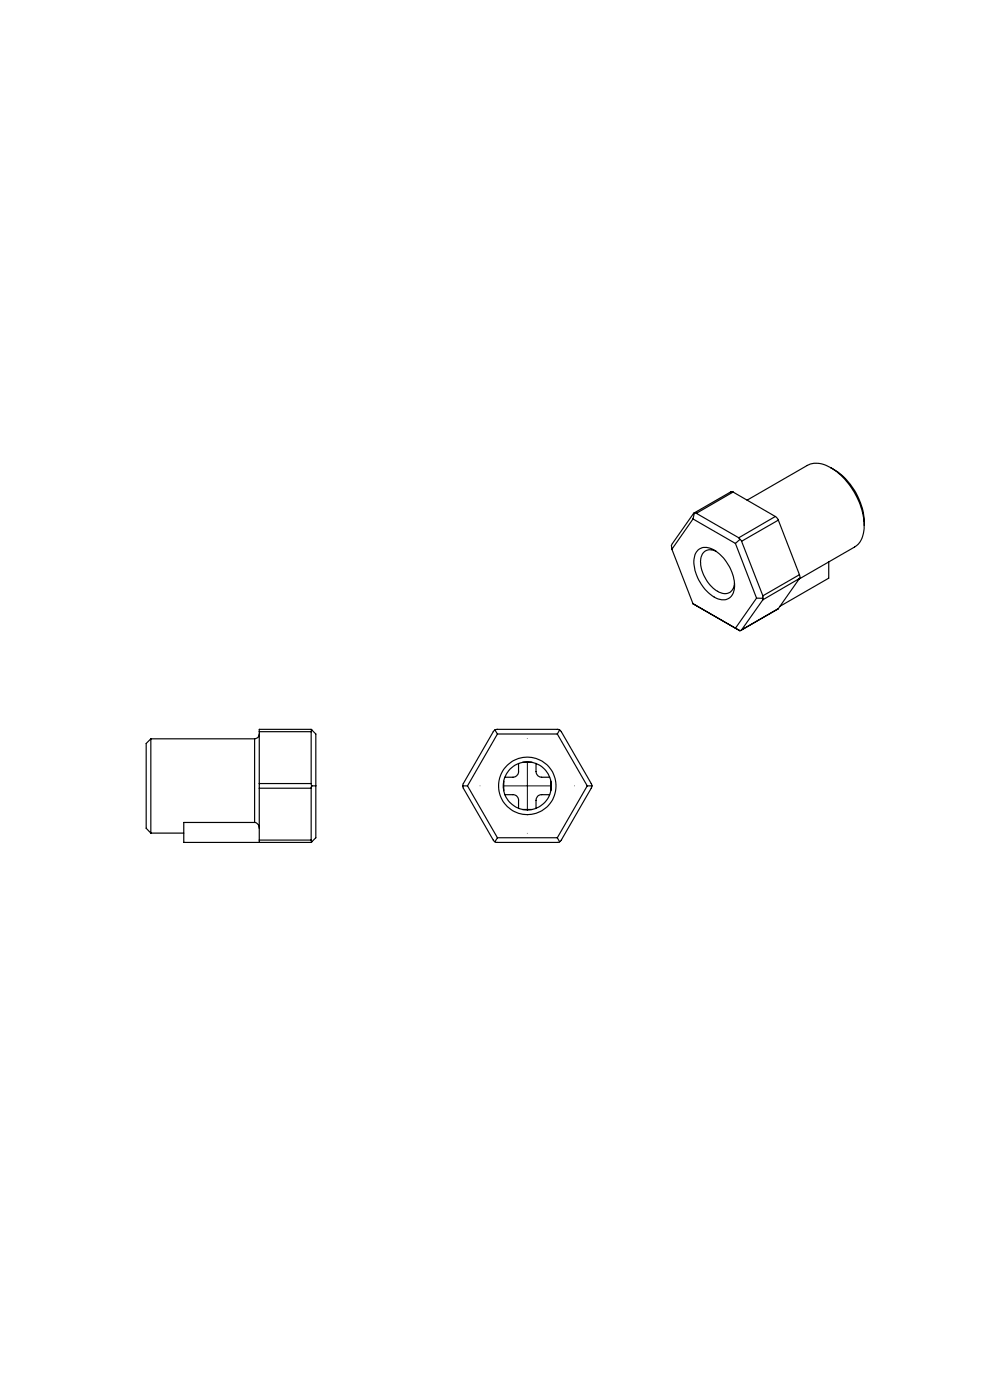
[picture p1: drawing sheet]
<svg xmlns="http://www.w3.org/2000/svg" width="210mm" height="297mm" viewBox="0 0 210 297" stroke-linecap="round" stroke-linejoin="round" font-family="sans-serif">
<g fill="none" stroke="#000" stroke-width=".25">
<path d="M176.2 99.2a5 5 0 0 0-5-.5l-12.7 7.4M176.2 99.2a15.5 15.5 0 0 1 7.1 13 4.6 4.6 0 0 1-2 3.9l-11.8 6.7M176.2 99.2a13.9 13.9 0 0 1 7.1 12.3M142.5 116.5l4.5 11.6M147 110.1l-4.5 6.4M147 110.1l9 5.2M147.3 108.9h.4M147.3 108.9l-4.7 6.5-.2 .3 .1 .8M147.3 108.9l-.3 1.2M147.7 108.9l9 5.2M148.1 116.7a3.1 3.1 0 0 1 4.1 .5 9.2 9.2 0 0 1 3.6 7.9 2.5 2.5 0 0 1-4 1.8 9.1 9.1 0 0 1-4.5-8.6l.1-.7zM151.9 116.9a2.15 2.15 0 0 0-2.4 .1 2.15 2.15 0 0 0-.9 2.1 7.6 7.6 0 0 0 4.5 6.7 2 2 0 0 0 2.7-2"/>
<path d="M155.5 104.4l-.5-.1-7.8 4.6M155.5 104.4l-7.8 4.5M155.5 104.4l9 5.2M156 115.3l4.5 11.6M156.7 114.1l.3 .3M157 114.4l.3 .4M157 114.4l-1 .9M157.3 114.8l4.5 11.6M164.5 109.6l.6 .7M164.5 109.6l-7.8 4.5M165.1 110.3l-7.8 4.5M165.1 110.3l4.5 11.6"/>
<path d="M175.8 119.2v3.5l-10.3 5.9M147 128.1l10 5.7M147 128.1l.7 .4M157.3 133.6l-.3 .2M160.5 126.9h1.3M160.5 126.9l-4.5 6.4 1 .5M161.8 126.4v.5M161.8 126.9v.3M161.8 127.2l-4.5 6.4M165.1 129.1l-7.9 4.6M165.1 129.1l-7.8 4.5M169.6 121.9v.8"/>
<path d="M169.6 121.9l-7.8 4.5M169.6 122.7l-7.8 4.5M169.6 122.7l-4.5 6.4M32 156.7l-1 1v18l1 1M32 156.7v20M32 156.7h22M54 156.7v17.8M55 155.7a1.02 1.02 0 0 1-1 1M55 155.2h11M55 155.2v11M66 155.2v11M66.1 154.9l-.1 .3"/>
<path d="M66.1 154.9l-.1-.2h-11v.5M66.1 154.9l.9 .8v22l-.9 .9M105 154.9l-.4 .3-6.3 11-.2 .5M105 154.9l.3-.2h13.1l.3 .2M105 154.9l.5 .8M105.5 155.7l-6.3 11M105.5 155.7h12.7M118.2 155.7l6.4 11M118.7 154.9l.4 .3 6.3 11 .2 .5M118.7 154.9l-.5 .8M32 176.7h7M54 174.5l.4 .1 .4 .4 .2 .8"/>
<path d="M54 174.5h-15v4.2h27l.1-.1M55 166.2v1M55 178.2v.5M55 167.2h11M55 166.2h11M55 167.2v11M55 178.2h11M66 166.2l.1 .5M66 178.2l.1 .4M66 167.2v11M66.1 166.7l-.1 .5M66.1 166.7h.9"/>
<path d="M98.1 166.7l.2 .5 6.3 11 .4 .4M98.1 166.7h1.1M99.2 166.7l6.3 11M105 178.6l.3 .1h13.1l.3-.1M105.5 177.7h12.7M105.5 177.7l-.5 .9M106.9 165.7v2M107.1 168.6h1.7a1.13 1.13 0 0 1 1.2 1.2v1.7M110 162v1.7a1.25 1.25 0 0 1-1.2 1.2h-1.7M110.8 171.7h2.1M110.8 161.7h2.1M113.7 162v1.7a1.25 1.25 0 0 0 1.2 1.2h1.7"/>
<path d="M116.6 168.6h-1.7a1.13 1.13 0 0 0-1.2 1.2v1.7M116.8 165.7v2M118.2 177.7l.5 .9M124.6 166.7l-6.4 11M124.6 166.7h1M125.6 166.7l-.2 .5-6.3 11-.4 .4"/>
<circle cx="111.8" cy="166.7" r="5.1"/>
<circle cx="111.9" cy="166.7" r="6.1"/>
</g>
<path d="M111.9 156.7v-.1M101.9 166.7h-.1M111.9 176.7v.1M121.9 166.7h.1" fill="none" stroke="#000" stroke-width=".21" stroke-dasharray="30.5 1.3 1.3 1.3" stroke-linecap="butt"/>
<path d="M106.9 166.7h9.9M111.9 161.7v10" fill="none" stroke="#000" stroke-width=".21"/>
</svg>
